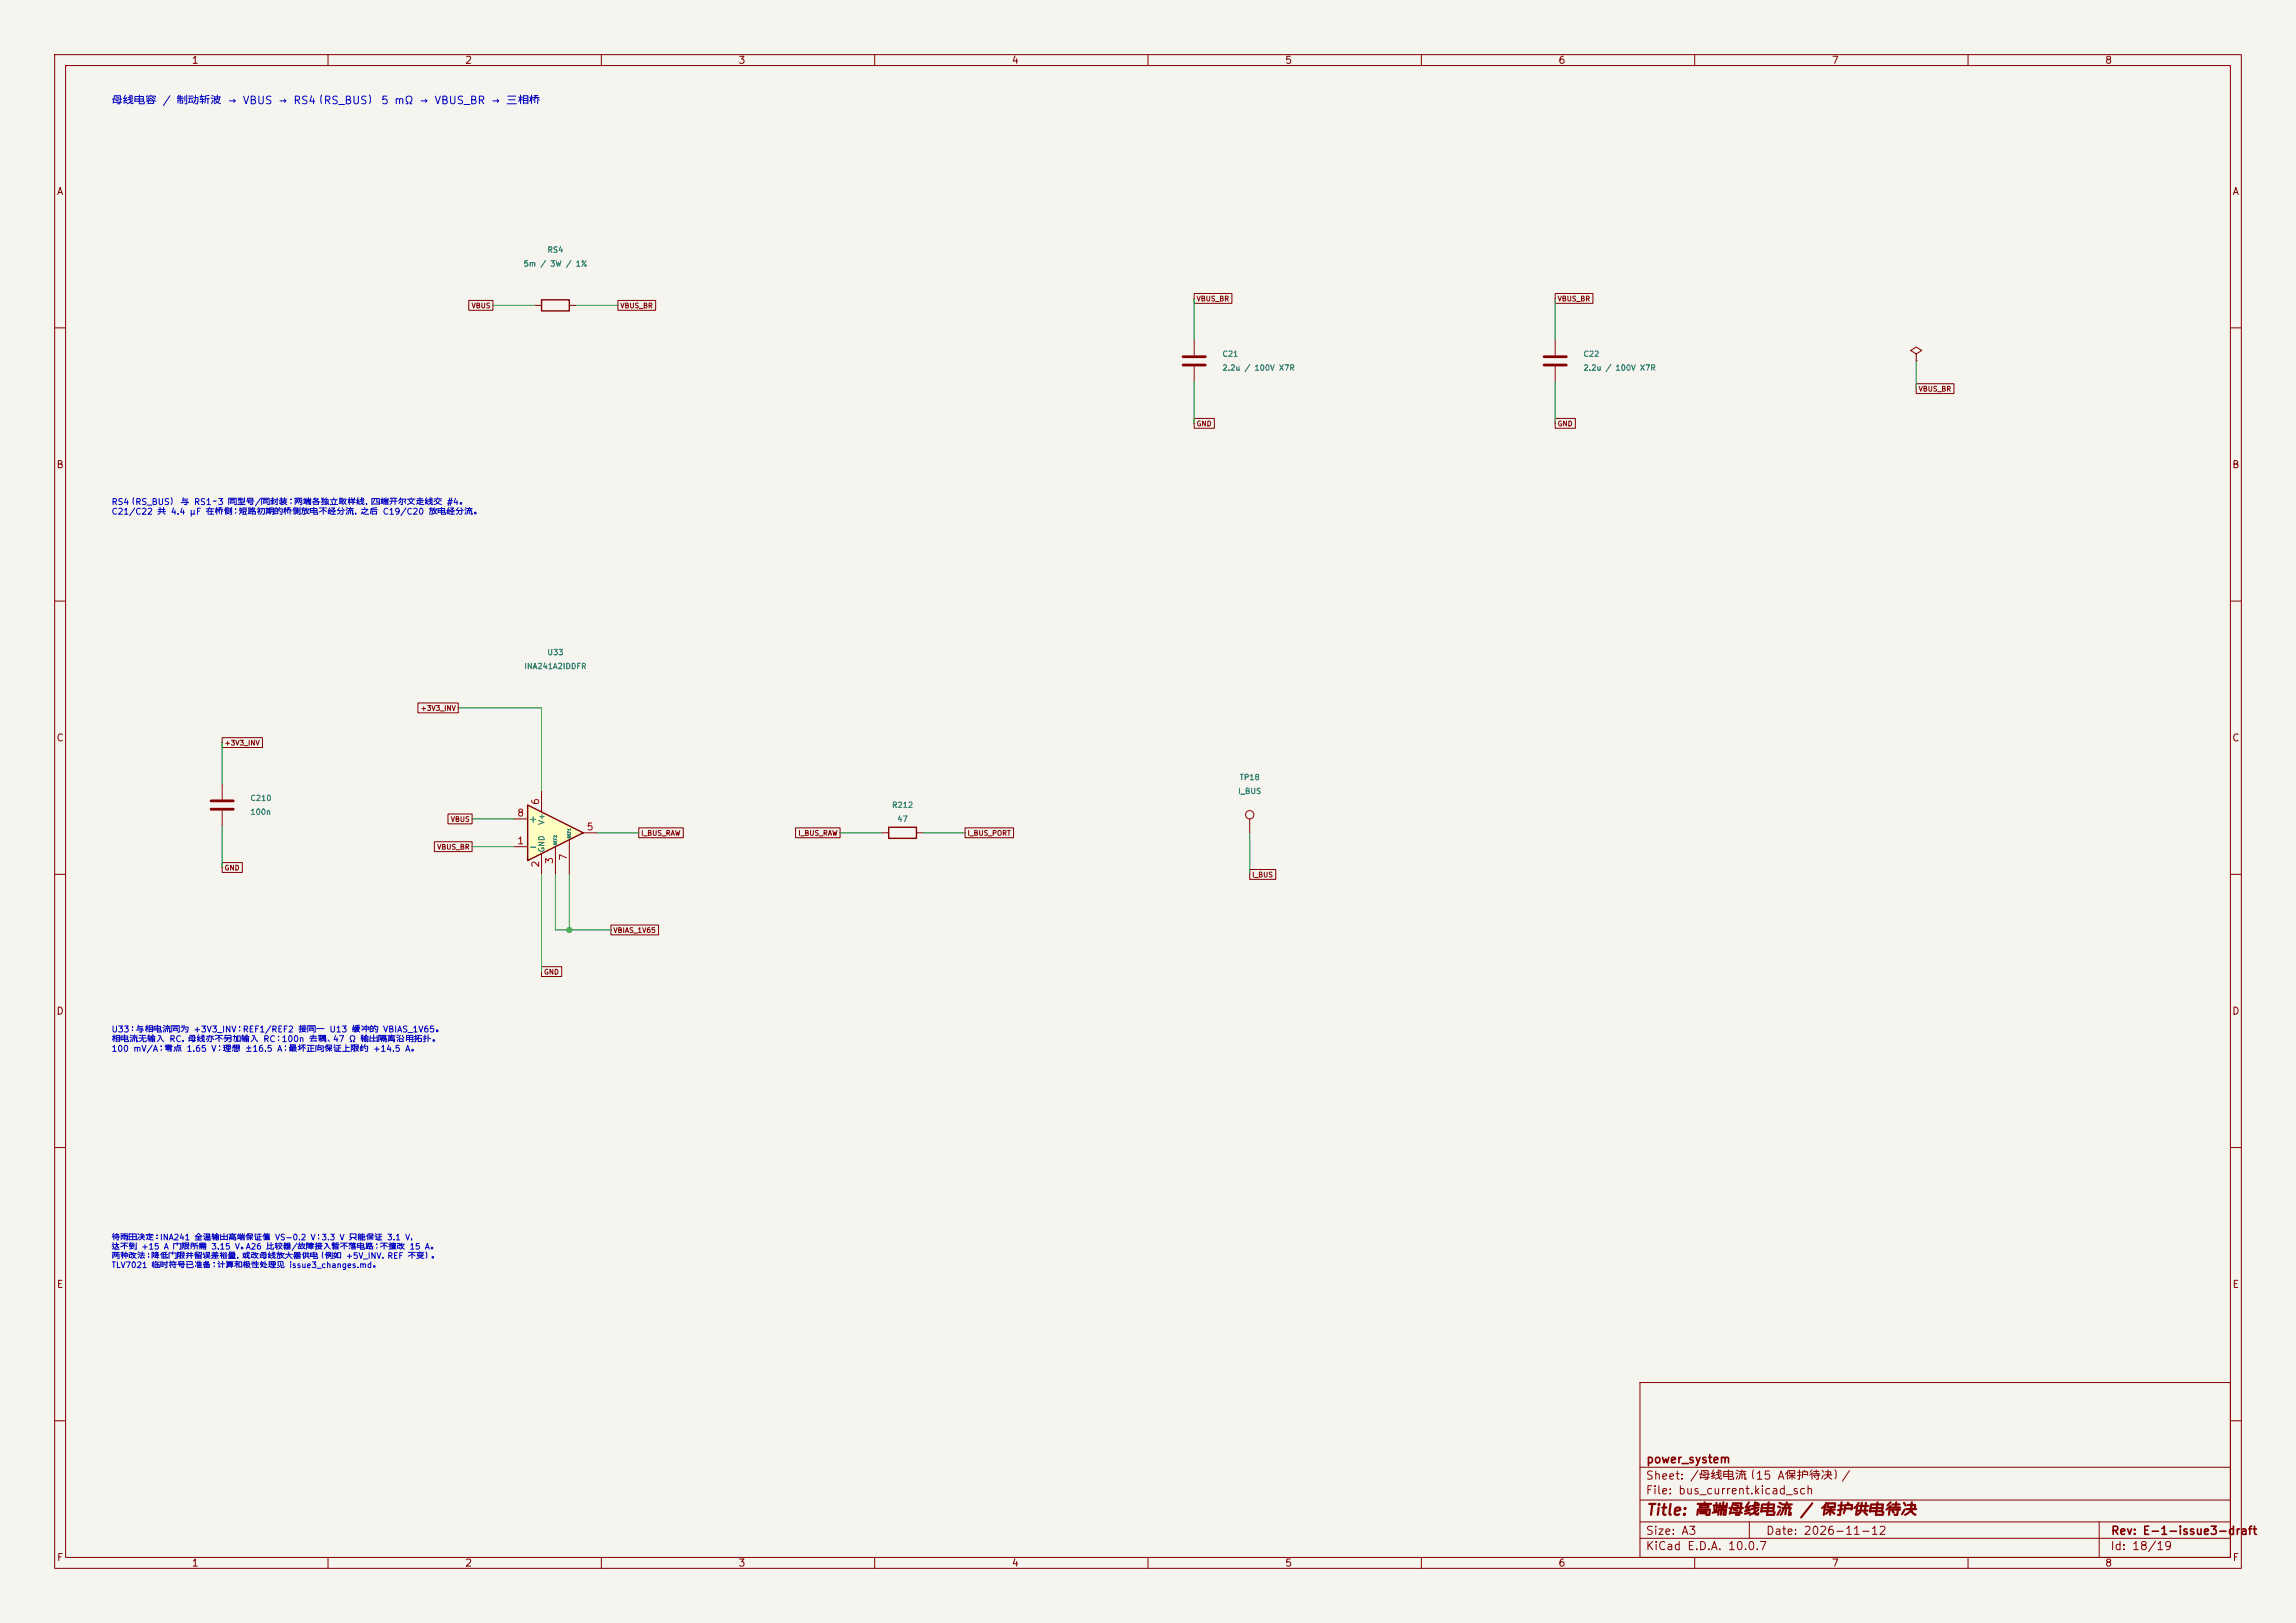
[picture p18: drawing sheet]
<svg xmlns="http://www.w3.org/2000/svg" width="420mm" height="297mm" viewBox="0 0 420 297" stroke-linecap="round" stroke-linejoin="round" font-family="sans-serif">
<defs><g id="words">
<text font-size="2" fill="#840000" x="301" y="277.8">Title: 高端母线电流 / 保护供电待决</text>
<g font-size="1.5" fill="#840000">
<text x="301" y="268.1">power_system</text>
<text x="300.9" y="273.8">File: bus_current.kicad_sch</text>
<text x="300.9" y="271.1">Sheet: /母线电流（15 A保护待决）/</text>
<text x="300.9" y="281.2">Size: A3</text>
<text x="322.9" y="281.2">Date: 2026-11-12</text>
<text x="386" y="281.2">Rev: E-1-issue3-draft</text>
<text x="300.9" y="284">KiCad E.D.A. 10.0.7</text>
<text x="385.9" y="284">Id: 18/19</text>
</g>
<text font-size="1.4" fill="#0000c2" x="20.3" y="19.4">母线电容 / 制动斩波 → VBUS → RS4（RS_BUS） 5 mΩ → VBUS_BR → 三相桥</text>
<g font-size="1.3" fill="#840000">
<text x="35" y="12">1</text>
<text x="85" y="12">2</text>
<text x="135" y="12">3</text>
<text x="185" y="12">4</text>
<text x="235" y="12">5</text>
<text x="285" y="12">6</text>
<text x="335" y="12">7</text>
<text x="385" y="12">8</text>
<text x="10.3" y="36">A</text>
<text x="408.3" y="36">A</text>
<text x="10.2" y="86">B</text>
<text x="408.2" y="86">B</text>
<text x="10.2" y="136">C</text>
<text x="408.2" y="136">C</text>
<text x="10.2" y="186">D</text>
<text x="408.2" y="186">D</text>
<text x="10.3" y="236">E</text>
<text x="408.3" y="236">E</text>
<text x="10.3" y="286">F</text>
<text x="35" y="287">1</text>
<text x="85" y="287">2</text>
<text x="135" y="287">3</text>
<text x="185" y="287">4</text>
<text x="235" y="287">5</text>
<text x="285" y="287">6</text>
<text x="335" y="287">7</text>
<text x="385" y="287">8</text>
<text x="408.3" y="286">F</text>
</g>
<g font-size="1.3" fill="#a90000">
<text x="94.5" y="149.7">8</text>
<text x="98.9" y="147.4" transform="rotate(-90 98.9 147.4)">6</text>
<text x="94.5" y="154.8">1</text>
<text x="107.2" y="152.3">5</text>
<text x="98.9" y="158.8" transform="rotate(-90 98.9 158.8)">2</text>
<text x="101.5" y="158.2" transform="rotate(-90 101.5 158.2)">3</text>
<text x="104" y="157.6" transform="rotate(-90 104 157.6)">7</text>
</g>
<g font-size="1.3" fill="#006464">
<text x="96.6" y="155.9">-</text>
<text x="96.6" y="150.8">+</text>
</g>
<g font-size="1.1" fill="#0000c2">
<text x="20.3" y="92.7">RS4（RS_BUS） 与 RS1～3 同型号/同封装；两端各独立取样线，四端开尔文走线交 #4。</text>
<text x="20.3" y="94.4">C21/C22 共 4.4 µF 在桥侧；短路初期的桥侧放电不经分流，之后 C19/C20 放电经分流。</text>
<text x="20.3" y="189.2">U33：与相电流同为 +3V3_INV；REF1/REF2 接同一 U13 缓冲的 VBIAS_1V65。</text>
<text x="20.3" y="191">相电流无输入 RC，母线亦不另加输入 RC；100n 去耦、47 Ω 输出隔离沿用拓扑。</text>
<text x="20.3" y="192.7">100 mV/A；零点 1.65 V；理想 ±16.5 A；最坏正向保证上限约 +14.5 A。</text>
<text x="20.3" y="227.2">待雨田决定：INA241 全温输出高端保证值 VS−0.2 V；3.3 V 只能保证 3.1 V，</text>
<text x="20.3" y="228.9">达不到 +15 A 门限所需 3.15 V。A26 比较器/故障接入暂不落电路；不擅改 15 A。</text>
<text x="20.3" y="230.6">两种改法：降低门限并留误差裕量，或改母线放大器供电（例如 +5V_INV，REF 不变）。</text>
<text x="20.3" y="232.3">TLV7021 临时符号已准备；计算和极性处理见 issue3_changes.md。</text>
</g>
<g font-size="1" fill="#006464">
<text x="100" y="46.5">RS4</text>
<text x="95.7" y="49">5m / 3W / 1%</text>
<text x="223.5" y="65.5">C21</text>
<text x="289.5" y="65.5">C22</text>
<text x="223.5" y="68.1">2.2u / 100V X7R</text>
<text x="289.5" y="68.1">2.2u / 100V X7R</text>
<text x="95.8" y="122.7">INA241A2IDDFR</text>
<text x="100" y="120.1">U33</text>
<text x="226.7" y="143">TP18</text>
<text x="45.7" y="146.8">C210</text>
<text x="45.7" y="149.3">100n</text>
<text x="163.1" y="148.1">R212</text>
<text x="226.4" y="145.5">I_BUS</text>
<text x="99.8" y="151" transform="rotate(-90 99.8 151)">V+</text>
<text x="164" y="150.6">47</text>
<text x="99.8" y="156.1" transform="rotate(-90 99.8 156.1)">GND</text>
</g>
<g font-size=".9" fill="#840000">
<text x="86.2" y="56.6">VBUS</text>
<text x="113.4" y="56.6">VBUS_BR</text>
<text x="218.8" y="55.4">VBUS_BR</text>
<text x="284.8" y="55.4">VBUS_BR</text>
<text x="350.9" y="71.9">VBUS_BR</text>
<text x="218.8" y="78.2">GND</text>
<text x="284.8" y="78.2">GND</text>
<text x="76.9" y="130.3">+3V3_INV</text>
<text x="41" y="136.6">+3V3_INV</text>
<text x="79.9" y="155.7">VBUS_BR</text>
<text x="82.4" y="150.6">VBUS</text>
<text x="117.2" y="153.1">I_BUS_RAW</text>
<text x="145.9" y="153.1">I_BUS_RAW</text>
<text x="176.9" y="153.1">I_BUS_PORT</text>
<text x="41" y="159.5">GND</text>
<text x="228.9" y="160.8">I_BUS</text>
<text x="112.1" y="170.9">VBIAS_1V65</text>
<text x="99.4" y="178.5">GND</text>
</g>
<g font-size=".5" fill="#006464">
<text x="102" y="154.8" transform="rotate(-90 102 154.8)">REF2</text>
<text x="104.5" y="153.5" transform="rotate(-90 104.5 153.5)">REF1</text>
</g>
</g></defs>
<path d="M0 0h420v297h-420z" fill="#f5f4ef" stroke="#f5f4ef" stroke-width=".18"/>
<g fill="none" stroke="#840000" stroke-width=".18">
<path d="M10 10h400v277h-400zM12 12h396v273h-396zM60 10v2M110 10v2M160 10v2M210 10v2M260 10v2M310 10v2M360 10v2M10 60h2M218.4 62.2v2.8M218.4 67.1v2.8"/>
<path d="M284.5 62.2v2.8M284.5 67.1v2.8M350.5 64.8l1-.7-1-.6-1 .6 1 .7v1.2M350.5 66h.1M408 60h2M10 110h2M408 110h2M10 160h2M40.6 143.5v2.8M40.6 148.3v2.8M228.6 149.9v2.5M408 160h2"/>
<path d="M10 210h2M408 210h2M300 253h108v32h-108zM10 260h2M300 278.5h108M300 274.5h108M300 268.5h108M320 278.5v3M384 278.5v6.5M408 260h2M60 285v2M110 285v2"/>
<path d="M160 285v2M210 285v2M260 285v2M300 281.5h108M310 285v2M360 285v2"/>
<circle cx="228.6" cy="149.1" r=".76"/>
</g>
<path d="M216.4 65.3h4.1M216.4 66.8h4.1M282.4 65.3h4.1M282.4 66.8h4.1M38.6 146.6h4.1M38.6 148.1h4.1" fill="none" stroke="#840000" stroke-width=".51"/>
<path d="M96.5 147.3l10.2 5.1-10.2 5.1z" fill="#ffffc2"/>
<path d="M99.1 54.9h5v2h-5zM96.5 147.3l10.2 5.1-10.2 5.1zM162.6 151.4h5v2h-5z" fill="none" stroke="#840000" stroke-width=".25"/>
<g fill="none" stroke="#840000" stroke-width=".18">
<path d="M85.8 55h4.4v1.8h-4.4zM97.8 55.9h1.3M104.1 55.9h1.3M113 55h6.9v1.8h-6.9zM218.4 53.7h6.9v1.8h-6.9zM284.5 53.7h6.9v1.8h-6.9zM218.4 76.6h3.7v1.8h-3.7zM284.5 76.6h3.7v1.8h-3.7zM350.5 70.2h6.9v1.8h-6.9zM40.6 135h7.4v1.8h-7.4zM76.4 128.6h7.4v1.8h-7.4zM40.6 157.8h3.7v1.9h-3.7z"/>
<path d="M79.5 154h6.9v1.8h-6.9zM81.9 149h4.5v1.8h-4.5zM94 154.9h2.5M94 149.9h2.5M99.1 144.8v3.8M99.1 156.2v3.8M101.6 154.9v5.1M104.1 153.7v6.3M106.7 152.4h2.5M116.8 151.5h8.2v1.8h-8.2zM145.5 151.5h8.2v1.8h-8.2zM161.3 152.4h1.3"/>
<path d="M167.6 152.4h1.3M176.5 151.5h8.9v1.8h-8.9zM228.6 159.1h4.8v1.8h-4.8zM99.1 176.9h3.6v1.8h-3.6zM111.8 169.3h8.7v1.8h-8.7z"/>
</g>
<g fill="none" stroke="#009600" stroke-width=".18">
<path d="M90.2 55.9h7.6M105.4 55.9h7.6M218.4 54.6v7.6M284.5 54.6v7.6M218.4 69.9v7.6M284.5 69.9v7.6M350.5 66v5.1M40.6 135.9v7.6M83.8 129.5h15.3v15.3M40.6 151.1v7.7M86.4 154.9h7.6M86.4 149.9h7.6"/>
<path d="M109.2 152.4h7.6M153.7 152.4h7.6M168.9 152.4h7.6M228.6 152.4v7.6M99.1 160v17.8M101.6 160v10.2h10.2M104.1 160v10.2"/>
</g>
<circle cx="104.1" cy="170.2" r=".46" fill="#009600" stroke="#009600" stroke-width=".18"/>
<use href="#words"/>
</svg>
